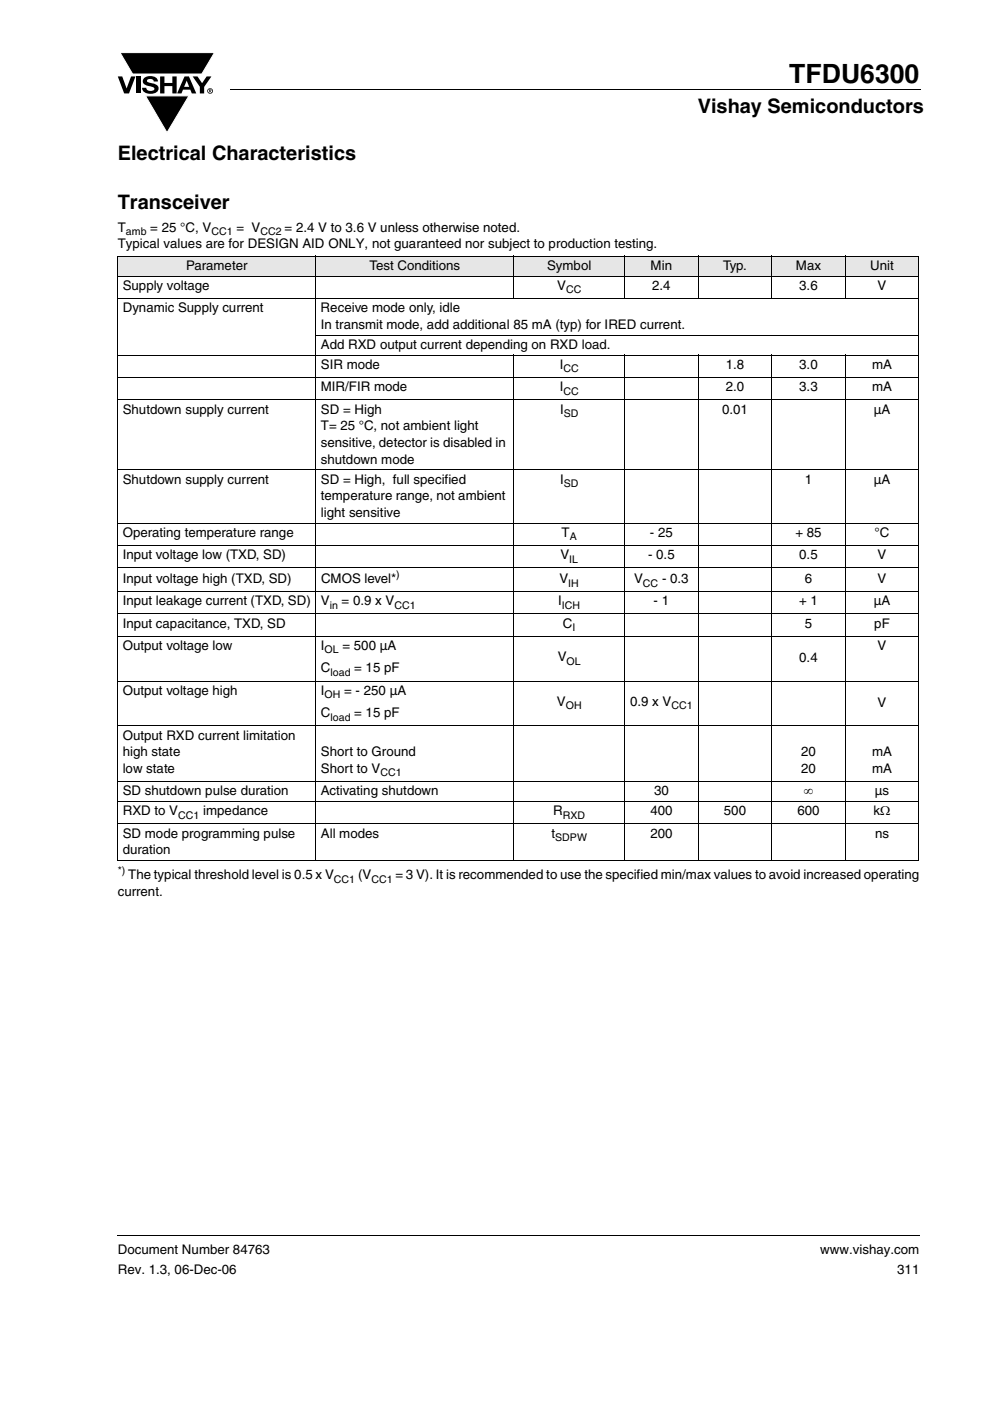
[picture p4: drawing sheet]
<svg xmlns="http://www.w3.org/2000/svg" width="210mm" height="297mm" viewBox="0 0 210 297" stroke-linecap="round" stroke-linejoin="round" font-family="sans-serif">
<defs><g id="words">
<text font-size="5.6" x="167.4" y="17.5">TFDU6300</text>
<g font-size="4.2">
<text x="148" y="24">Vishay Semiconductors</text>
<text x="25" y="33.8">Electrical Characteristics</text>
<text x="25" y="44.4">Transceiver</text>
</g>
<g font-size="2.8">
<text x="25" y="49.1">T</text>
<text x="25" y="52.6">Typical values are for DESIGN AID ONLY, not guaranteed nor subject to production testing.</text>
<text x="31.9" y="49.1">= 25 °C, V</text>
<text x="50.1" y="49.1">= V</text>
<text x="60.4" y="49.1">= 2.4 V to 3.6 V unless otherwise noted.</text>
<text x="39.5" y="57.2">Parameter</text>
<text x="78.4" y="57.2">Test Conditions</text>
<text x="116" y="57.2">Symbol</text>
<text x="138" y="57.2">Min</text>
<text x="153.4" y="57.2">Typ.</text>
<text x="168.8" y="57.2">Max</text>
<text x="184.6" y="57.2">Unit</text>
<text x="26" y="61.5">Supply voltage</text>
<text x="118.2" y="61.5">V</text>
<text x="138.3" y="61.5">2.4</text>
<text x="169.5" y="61.5">3.6</text>
<text x="186.1" y="61.5">V</text>
<text x="26" y="66.2">Dynamic Supply current</text>
<text x="68" y="66.2">Receive mode only, idle</text>
<text x="68.1" y="69.7">In transmit mode, add additional 85 mA (typ) for IRED current.</text>
<text x="68.1" y="74">Add RXD output current depending on RXD load.</text>
<text x="68.1" y="83">MIR/FIR mode</text>
<text x="68.1" y="78.2">SIR mode</text>
<text x="118.7" y="83">I</text>
<text x="118.7" y="78.2">I</text>
<text x="153.9" y="78.2">1.8</text>
<text x="153.9" y="83">2.0</text>
<text x="169.5" y="78.2">3.0</text>
<text x="169.5" y="83">3.3</text>
<text x="185" y="78.2">mA</text>
<text x="185" y="83">mA</text>
<text x="26" y="87.7">Shutdown supply current</text>
<text x="68.1" y="87.7">SD = High</text>
<text x="118.8" y="87.7">I</text>
<text x="153.1" y="87.7">0.01</text>
<text x="185.3" y="87.7">µA</text>
<text x="68.1" y="91.2">T= 25 °C, not ambient light</text>
<text x="68.1" y="94.8">sensitive, detector is disabled in</text>
<text x="68.1" y="98.3">shutdown mode</text>
<text x="26" y="102.5">Shutdown supply current</text>
<text x="68.1" y="106.1">temperature range, not ambient</text>
<text x="68.1" y="102.5">SD = High, full specified</text>
<text x="118.8" y="102.5">I</text>
<text x="170.7" y="102.5">1</text>
<text x="185.3" y="102.5">µA</text>
<text x="26" y="113.8">Operating temperature range</text>
<text x="68.1" y="109.6">light sensitive</text>
<text x="119.1" y="113.8">T</text>
<text x="137.9" y="113.8">- 25</text>
<text x="168.7" y="113.8">+ 85</text>
<text x="185.5" y="113.8">°C</text>
<text x="26" y="118.6">Input voltage low (TXD, SD)</text>
<text x="118.9" y="118.6">V</text>
<text x="137.5" y="118.6">- 0.5</text>
<text x="169.5" y="118.6">0.5</text>
<text x="186.1" y="118.6">V</text>
<text x="26" y="123.7">Input voltage high (TXD, SD)</text>
<text x="68.1" y="123.7">CMOS level*</text>
<text x="118.7" y="123.7">V</text>
<text x="134.5" y="123.7">V</text>
<text x="140.4" y="123.7">- 0.3</text>
<text x="170.7" y="123.7">6</text>
<text x="186.1" y="123.7">V</text>
<text x="26" y="128.3">Input leakage current (TXD, SD)</text>
<text x="68" y="128.3">V</text>
<text x="72.5" y="128.3">= 0.9 x V</text>
<text x="118.4" y="128.3">I</text>
<text x="138.6" y="128.3">- 1</text>
<text x="169.5" y="128.3">+ 1</text>
<text x="185.3" y="128.3">µA</text>
<text x="26" y="137.8">Output voltage low</text>
<text x="26" y="133.1">Input capacitance, TXD, SD</text>
<text x="68.1" y="137.8">I</text>
<text x="72.6" y="137.8">= 500 µA</text>
<text x="119.4" y="133.1">C</text>
<text x="170.7" y="133.1">5</text>
<text x="185.4" y="133.1">pF</text>
<text x="186.1" y="137.8">V</text>
<text x="68.1" y="142.6">C</text>
<text x="75.1" y="142.6">= 15 pF</text>
<text x="118.3" y="140.2">V</text>
<text x="169.5" y="140.5">0.4</text>
<text x="26" y="147.3">Output voltage high</text>
<text x="68" y="147.3">I</text>
<text x="73" y="147.3">= - 250 µA</text>
<text x="118.1" y="149.7">V</text>
<text x="133.6" y="149.7">0.9 x V</text>
<text x="186.1" y="150">V</text>
<text x="68.1" y="152.1">C</text>
<text x="75.1" y="152.1">= 15 pF</text>
<text x="26" y="156.8">Output RXD current limitation</text>
<text x="26" y="160.4">high state</text>
<text x="68.1" y="160.4">Short to Ground</text>
<text x="169.9" y="160.4">20</text>
<text x="185" y="160.4">mA</text>
<text x="26" y="163.9">low state</text>
<text x="68.1" y="163.9">Short to V</text>
<text x="169.9" y="163.9">20</text>
<text x="185" y="163.9">mA</text>
<text x="26" y="168.6">SD shutdown pulse duration</text>
<text x="26" y="172.9">RXD to V</text>
<text x="43.1" y="172.9">impedance</text>
<text x="68" y="168.6">Activating shutdown</text>
<text x="117.4" y="172.9">R</text>
<text x="137.9" y="172.9">400</text>
<text x="138.7" y="168.6">30</text>
<text x="153.5" y="172.9">500</text>
<text x="169.1" y="172.9">600</text>
<text x="170.5" y="168.6">∞</text>
<text x="185.3" y="172.9">kΩ</text>
<text x="185.6" y="168.6">µs</text>
<text x="26" y="177.6">SD mode programming pulse</text>
<text x="68.1" y="177.6">All modes</text>
<text x="117" y="177.6">t</text>
<text x="137.9" y="177.6">200</text>
<text x="185.6" y="177.6">ns</text>
<text x="26" y="181.1">duration</text>
<text x="25" y="190">current.</text>
<text x="27.2" y="186.4">The typical threshold level is 0.5 x V</text>
<text x="75.9" y="186.4">(V</text>
<text x="83.9" y="186.4">= 3 V). It is recommended to use the specified min/max values to avoid increased operating</text>
<text x="25" y="265.9">Document Number 84763</text>
<text x="174" y="265.9">www.vishay.com</text>
<text x="25" y="270.1">Rev. 1.3, 06-Dec-06</text>
<text x="190.3" y="270.1">311</text>
</g>
<g font-size="2.2">
<text x="26.7" y="49.8">amb</text>
<text x="44.9" y="49.8">CC1</text>
<text x="55.2" y="49.8">CC2</text>
<text x="120.1" y="62.2">CC</text>
<text x="119.5" y="78.9">CC</text>
<text x="119.5" y="83.7">CC</text>
<text x="119.6" y="88.4">SD</text>
<text x="119.6" y="103.2">SD</text>
<text x="120.7" y="119.3">IL</text>
<text x="120.8" y="114.5">A</text>
<text x="84" y="122.6">)</text>
<text x="120.5" y="124.4">IH</text>
<text x="136.4" y="124.4">CC</text>
<text x="69.9" y="129">in</text>
<text x="83.7" y="129">CC1</text>
<text x="119.2" y="129">ICH</text>
<text x="121.4" y="133.8">I</text>
<text x="68.8" y="138.5">OL</text>
<text x="70.1" y="143.3">load</text>
<text x="120.2" y="140.9">OL</text>
<text x="68.8" y="148">OH</text>
<text x="70.1" y="152.8">load</text>
<text x="120" y="150.4">OH</text>
<text x="142.4" y="150.4">CC1</text>
<text x="80.7" y="164.6">CC1</text>
<text x="37.8" y="173.6">CC1</text>
<text x="119.4" y="173.6">RXD</text>
<text x="117.8" y="178.3">SDPW</text>
<text x="25" y="185.3">*)</text>
<text x="70.8" y="187.2">CC1</text>
<text x="78.8" y="187.2">CC1</text>
</g>
</g></defs>
<g fill="#000">
<path d="M25 16.2h.9l1 2.5 .9-2.5h.9l-1.3 3.6h-1.1zM25.5 11.2h20l-2.7 4.5h-14.7zM28.9 16.2h.9v3.6h-.9zM30.6 16.5a2.1 2.1 0 0 1 2.8 .3l.1 .5h-.9a.79 .79 0 0 0-.7-.6 .79 .79 0 0 0-.7 .4l.2 .3 1 .3a1.08 1.08 0 0 1 1.2 1 1.08 1.08 0 0 1-1.1 1.1 1.73 1.73 0 0 1-2.4-1.2h.9a.96 .96 0 0 0 .8 .7 .96 .96 0 0 0 1-.5 1.68 1.68 0 0 0-1.6-.7 .92 .92 0 0 1-.9-.6 .92 .92 0 0 1 .3-1zM34 16.2h.9v1.4h1.7v-1.4h.9v3.6h-.9v-1.5h-1.7v1.5h-.9zM40.9 16.2h1l1 1.4 .9-1.4h1l-1.5 2.2v1.4h-.9v-1.4zM48.9 18.9l.1 .2zM30.9 20.3h9.2l-4.7 7.8zM24.9 261.9l.1 .2z"/>
<path d="M39.6 17.1l-.5 1.3h1zM39.1 16.2h1l1.5 3.6h-.9l-.3-.8h-1.6l-.3 .8h-.9z"/>
<path d="M44.5 19.1v.1h.2v-.1zM44.3 18.9l.5 .1v.1l-.1 .2 .1 .3-.3-.3-.2 .3zM44.1 19.3a.46 .46 0 0 0 .9 0 .46 .46 0 0 0-.9 0zM44 19.3a.6 .6 0 0 1 1.2 0 .6 .6 0 0 1-1.2 0z"/>
</g>
<path d="M25.5 11.2h20l-2.7 4.5h-14.7zM30.9 20.3h9.2l-4.7 7.8z" fill="none" stroke="#fff" stroke-width=".21"/>
<path d="M49 19h146.3M25 262h170.1" fill="none" stroke="#000" stroke-width=".21"/>
<g fill="#e6e6e6">
<path d="M25 54.3h42v4.2h-42z"/>
<path d="M67 54.3h42v4.2h-42z"/>
<path d="M109 54.3h23.5v4.2h-23.5z"/>
<path d="M132.5 54.3h15.6v4.2h-15.6z"/>
<path d="M148.1 54.3h15.6v4.2h-15.6z"/>
<path d="M163.7 54.3h15.6v4.2h-15.6z"/>
<path d="M179.3 54.3h15.6v4.2h-15.6z"/>
</g>
<g fill="none" stroke="#000" stroke-width=".21">
<path d="M24.9 54.3h170.1M24.9 58.5h170.1M25 54.4v128M67 54.2v128.3M109 54.2v9.2M132.5 54.2v9.2M148.1 54.2v9.2M163.7 54.2v9.2M179.3 54.2v9.2M194.9 54.4v128M24.9 63.3h170.1M24.9 75.3h170.1"/>
<path d="M66.9 71h128.1M109 75.2v107.3M132.5 75.2v107.3M148.1 75.2v107.3M163.7 75.2v107.3M179.3 75.2v107.3M24.9 80h170.1M24.9 84.8h170.1M24.9 99.6h170.1M24.9 110.9h170.1M24.9 115.6h170.1M24.9 120.4h170.1"/>
<path d="M24.9 125.4h170.1M24.9 130.1h170.1M24.9 134.9h170.1M24.9 144.4h170.1M24.9 153.9h170.1M24.9 165.7h170.1M24.9 169.9h170.1M24.9 174.7h170.1M24.9 182.4h170.1"/>
</g>
<use href="#words"/>
</svg>
